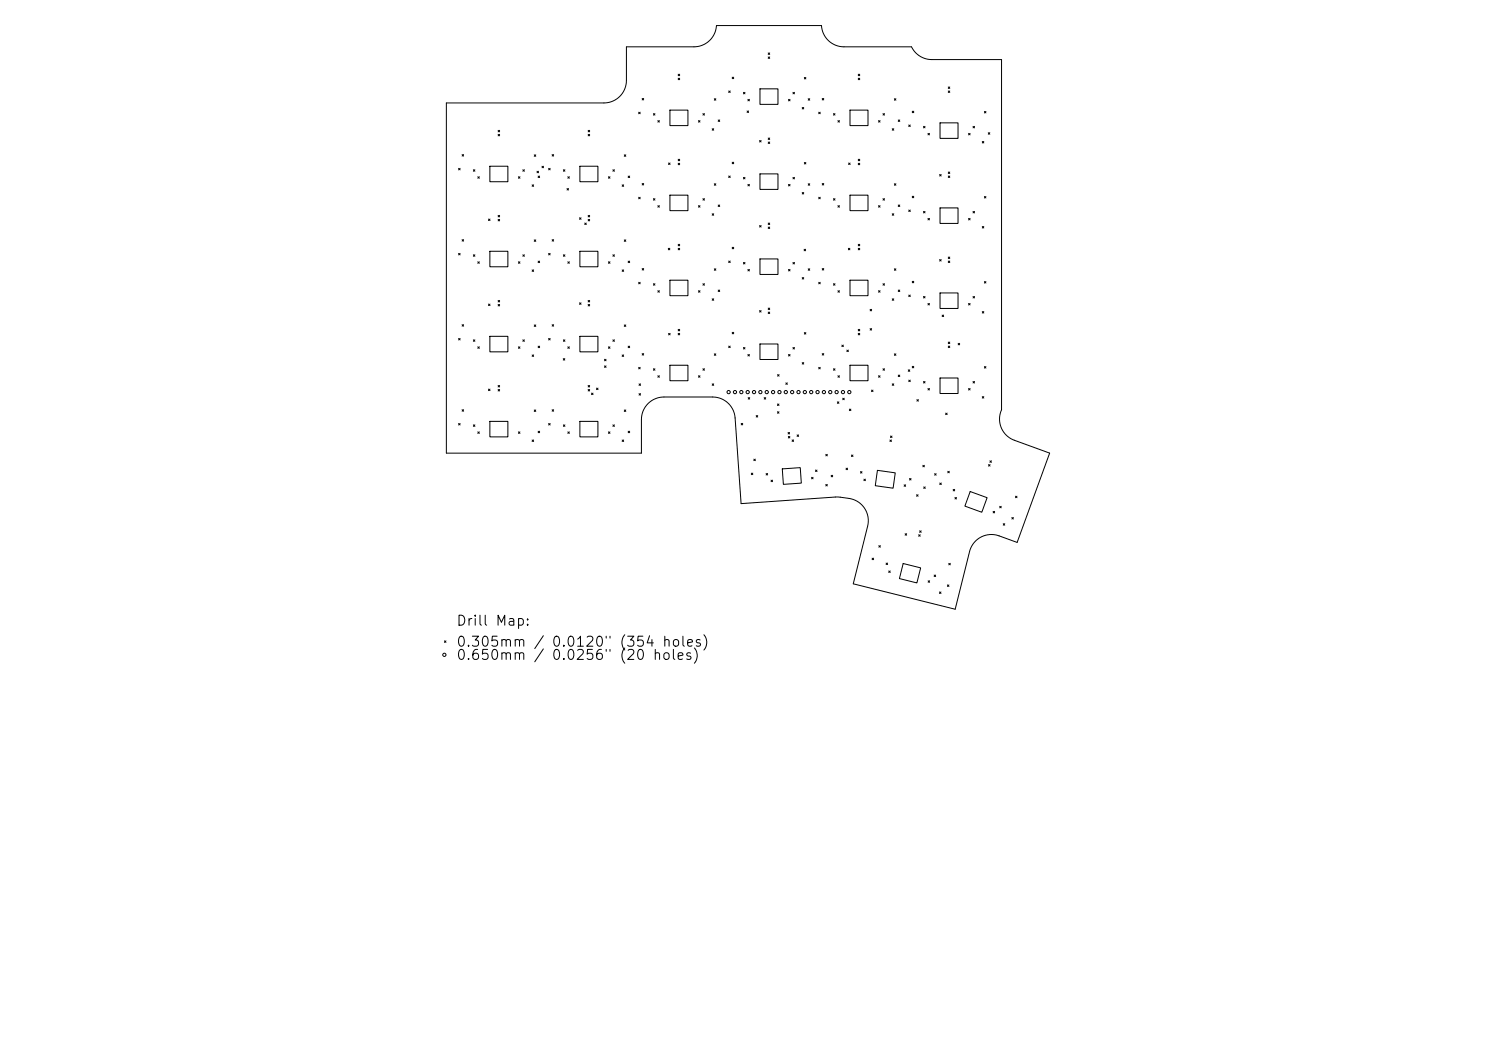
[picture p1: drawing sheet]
<svg xmlns="http://www.w3.org/2000/svg" width="297mm" height="210mm" viewBox="0 0 297 210" stroke-linecap="round" stroke-linejoin="round" font-family="sans-serif">
<defs><g id="words">
<g font-size="2">
<text x="90.5" y="124.7">Drill Map:</text>
<text x="90.5" y="128.9">0.305mm / 0.0120&quot; (354 holes)</text>
<text x="90.5" y="131.5">0.650mm</text>
<text x="109.4" y="131.5">0.0256&quot; (20</text>
</g>
</g></defs>
<g fill="none" stroke="#000" stroke-width=".2">
<path d="M127.5 19.5l.3 .3M127.8 19.5l-.3 .3M134.6 14.7l.3 .3M134.6 15.5l.3 .3M134.9 14.7l-.3 .3M134.9 15.5l-.3 .3M141.8 19.6l.3 .3M142.1 19.6l-.3 .3M144.7 18.1l.3 .3M145 18.1l-.3 .3M145.4 15.3l.3 .3M145.7 15.3l-.3 .3"/>
<path d="M147.6 18.3l.3 .3M147.9 18.3l-.3 .3M148.5 19.7l.3 .3M148.8 19.7l-.3 .3M150.9 17.6h3.6v3.1h-3.6zM152.5 10.5l.3 .3M152.5 11.3l.3 .3M152.8 10.5l-.3 .3M152.8 11.3l-.3 .3M156.5 19.7l.3 .3M156.8 19.7l-.3 .3M157.4 18.3l.3 .3"/>
<path d="M157.7 18.3l-.3 .3M159.7 15.4l.3 .3M160 15.4l-.3 .3M160.5 19.6l.3 .3M160.8 19.6l-.3 .3M163.2 19.5l.3 .3M163.5 19.5l-.3 .3M170.4 14.7l.3 .3M170.4 15.5l.3 .3M170.7 14.7l-.3 .3M170.7 15.5l-.3 .3M177.6 19.6l.3 .3"/>
<path d="M177.9 19.6l-.3 .3M188.3 17.3l.3 .3M188.3 18.1l.3 .3M188.6 17.3l-.3 .3M188.6 18.1l-.3 .3M91 33.4l.3 .3M91.3 33.4l-.3 .3M91.7 30.7l.3 .3M92 30.7l-.3 .3M94 33.7l.3 .3M94.3 33.7l-.3 .3M94.9 35.1l.3 .3"/>
<path d="M95.2 35.1l-.3 .3M97.3 33h3.5v3.1h-3.5zM98.9 25.9l.3 .3M98.9 26.7l.3 .3M99.2 25.9l-.3 .3M99.2 26.7l-.3 .3M102.9 35.1l.3 .3M103.2 35.1l-.3 .3M103.8 33.7l.3 .3M104.1 33.7l-.3 .3M105.6 36.7l.3 .3M105.9 36.7l-.3 .3"/>
<path d="M106.1 30.7l.3 .3M106.4 30.7l-.3 .3M106.6 34l.3 .3M106.8 35l.3 .3M106.9 34l-.3 .3M107.1 35l-.3 .3M107.6 33l.3 .3M107.9 33l-.3 .3M108.9 33.4l.3 .3M109.2 33.4l-.3 .3M109.6 30.7l.3 .3M109.9 30.7l-.3 .3"/>
<path d="M111.8 33.7l.4 .3M112.2 33.7l-.4 .3M112.6 37.4l.3 .3M112.7 35.1l.3 .3M112.9 37.4l-.3 .3M113 35.1l-.3 .3M115.1 33h3.6v3.1h-3.6zM116.8 25.9l.3 .3M116.8 26.7l.3 .3M117.1 25.9l-.3 .3M117.1 26.7l-.3 .3M120.8 35.1l.3 .3"/>
<path d="M121.1 35.1l-.3 .3M121.7 33.7l.3 .3M122 33.7l-.3 .3M123.5 36.7l.3 .3M123.8 36.7l-.3 .3M123.9 30.7l.3 .3M124.2 30.7l-.3 .3M124.7 35l.3 .3M125 35l-.3 .3M126.8 22.3l.3 .3M126.8 39.2l.3 .3M127.1 22.3l-.3 .3"/>
<path d="M127.1 39.2l-.3 .3M127.5 36.4l.3 .3M127.8 36.4l-.3 .3M129.7 22.5l.3 .4M129.7 39.4l.3 .3M130 22.5l-.3 .4M130 39.4l-.3 .3M130.6 23.9l.3 .3M130.9 23.9l-.3 .3M132.7 32.4l.3 .3M133 38.7h3.6v3.1h-3.6zM133 21.9h3.6v3h-3.6z"/>
<path d="M133 32.4l-.3 .3M134.6 31.6l.3 .3M134.6 32.4l.3 .3M134.9 31.6l-.3 .3M134.9 32.4l-.3 .3M138.7 23.9l.3 .3M139 23.9l-.3 .3M139.6 22.5l.3 .4M139.6 39.4l.3 .3M139.9 22.5l-.3 .4M139.9 39.4l-.3 .3M141.4 25.5l.3 .4"/>
<path d="M141.7 25.5l-.3 .4M141.8 36.5l.3 .3M142.1 36.5l-.3 .3M142.6 23.8l.3 .3M142.9 23.8l-.3 .3M144.7 34.9l.3 .3M145 34.9l-.3 .3M145.4 32.2l.3 .3M145.7 32.2l-.3 .3M147.6 35.2l.3 .3M147.9 35.2l-.3 .3M148.3 22l.3 .3"/>
<path d="M148.5 36.6l.3 .3M148.6 22l-.3 .3M148.8 36.6l-.3 .3M150.8 27.9l.3 .3M150.9 34.5h3.6v3.1h-3.6zM151.1 27.9l-.3 .3M152.5 27.4l.3 .3M152.5 28.2l.3 .3M152.8 27.4l-.3 .3M152.8 28.2l-.3 .3M156.5 36.6l.3 .3M156.8 36.6l-.3 .3"/>
<path d="M157.4 35.2l.3 .3M157.7 35.2l-.3 .3M159.3 21.3l.3 .3M159.3 38.2l.3 .3M159.6 21.3l-.3 .3M159.6 38.2l-.3 .3M159.7 32.3l.3 .3M160 32.3l-.3 .3M160.5 36.5l.3 .3M160.8 36.5l-.3 .3M162.5 22.3l.3 .3M162.5 39.2l.3 .3"/>
<path d="M162.8 22.3l-.3 .3M162.8 39.2l-.3 .3M163.2 36.4l.3 .3M163.5 36.4l-.3 .3M165.5 22.5l.3 .4M165.5 39.4l.3 .3M165.8 22.5l-.3 .4M165.8 39.4l-.3 .3M166.4 23.9l.3 .3M166.7 23.9l-.3 .3M168.5 32.4l.3 .3M168.8 38.7h3.5v3.1h-3.5z"/>
<path d="M168.8 21.9h3.5v3h-3.5zM168.8 32.4l-.3 .3M170.4 32.4l.3 .3M170.4 31.6l.3 .3M170.7 31.6l-.3 .3M170.7 32.4l-.3 .3M174.4 23.9l.3 .3M174.7 23.9l-.3 .3M175.3 22.5l.3 .4M175.3 39.4l.3 .3M175.6 22.5l-.3 .4M175.6 39.4l-.3 .3"/>
<path d="M177.1 25.5l.3 .4M177.4 25.5l-.3 .4M177.6 36.5l.3 .3M177.9 36.5l-.3 .3M178.3 23.8l.3 .3M178.6 23.8l-.3 .3M180.4 24.8l.3 .3M180.7 24.8l-.3 .3M181.1 22.1l.3 .3M181.1 39l.3 .3M181.4 22.1l-.3 .3M181.4 39l-.3 .3"/>
<path d="M183.3 25.1l.3 .3M183.6 25.1l-.3 .3M184.2 26.5l.3 .3M184.5 26.5l-.3 .3M186.5 34.6l.3 .3M186.6 24.4h3.6v3.1h-3.6zM186.8 34.6l-.3 .3M188.3 34.1l.3 .3M188.3 34.9l.3 .3M188.6 34.1l-.3 .3M188.6 34.9l-.3 .3M192.3 26.5l.3 .3"/>
<path d="M192.6 26.5l-.3 .3M193.2 25.1l.3 .3M193.5 25.1l-.3 .3M195 28.1l.3 .3M195.3 28.1l-.3 .3M195.4 22.1l.3 .3M195.4 39l.3 .3M195.7 22.1l-.3 .3M195.7 39l-.3 .3M196.2 26.3l.3 .3M196.5 26.3l-.3 .3M91 50.3l.3 .3"/>
<path d="M91.3 50.3l-.3 .3M91.7 47.6l.3 .3M92 47.6l-.3 .3M94 50.6l.3 .3M94.3 50.6l-.3 .3M94.9 52l.3 .3M95.2 52l-.3 .3M97 43.5l.3 .3M97.3 49.9h3.5v3.1h-3.5zM97.3 43.5l-.3 .3M98.9 42.8l.3 .3M98.9 43.5l.3 .3"/>
<path d="M98.9 59.6l.3 .3M99.2 42.8l-.3 .3M99.2 43.5l-.3 .3M99.2 59.6l-.3 .3M102.9 52l.3 .3M103.2 52l-.3 .3M103.8 50.6l.3 .3M104.1 50.6l-.3 .3M105.6 53.6l.3 .3M105.9 53.6l-.3 .3M106.1 47.6l.3 .3M106.4 47.6l-.3 .3"/>
<path d="M106.8 51.8l.3 .3M107.1 51.8l-.3 .3M108.9 50.3l.3 .3M109.2 50.3l-.3 .3M109.6 47.6l.3 .3M109.9 47.6l-.3 .3M111.8 50.6l.4 .3M112.2 50.6l-.4 .3M112.7 52l.3 .3M113 52l-.3 .3M115.1 43.2l.3 .3M115.1 49.9h3.6v3.1h-3.6z"/>
<path d="M115.4 43.2l-.3 .3M116.1 44.3l.3 .3M116.4 44.3l-.3 .3M116.8 42.8l.3 .3M116.8 43.5l.3 .3M116.8 59.6l.3 .3M117.1 42.8l-.3 .3M117.1 43.5l-.3 .3M117.1 59.6l-.3 .3M120.8 52l.3 .3M121.1 52l-.3 .3M121.7 50.6l.3 .3"/>
<path d="M122 50.6l-.3 .3M123.5 53.6l.3 .3M123.8 53.6l-.3 .3M123.9 47.6l.3 .3M124.2 47.6l-.3 .3M124.7 51.8l.3 .3M125 51.8l-.3 .3M126.8 56l.3 .3M127.1 56l-.3 .3M127.5 53.3l.3 .3M127.8 53.3l-.3 .3M129.7 56.3l.3 .3"/>
<path d="M130 56.3l-.3 .3M130.6 40.8l.3 .3M130.6 57.7l.3 .3M130.9 40.8l-.3 .3M130.9 57.7l-.3 .3M132.7 49.3l.3 .3M133 49.3l-.3 .3M133 55.6h3.6v3.1h-3.6zM134.6 48.5l.3 .3M134.6 49.3l.3 .3M134.9 48.5l-.3 .3M134.9 49.3l-.3 .3"/>
<path d="M138.7 40.8l.3 .3M138.7 57.7l.3 .3M139 40.8l-.3 .3M139 57.7l-.3 .3M139.6 56.3l.3 .3M139.9 56.3l-.3 .3M141.4 42.4l.3 .3M141.4 59.3l.3 .3M141.7 42.4l-.3 .3M141.7 59.3l-.3 .3M141.8 53.4l.3 .3M142.1 53.4l-.3 .3"/>
<path d="M142.6 40.7l.3 .3M142.6 57.6l.3 .3M142.9 40.7l-.3 .3M142.9 57.6l-.3 .3M144.7 51.8l.3 .3M145 51.8l-.3 .3M145.4 49.1l.3 .3M145.7 49.1l-.3 .3M147.6 52.1l.3 .3M147.9 52.1l-.3 .3M148.5 53.5l.3 .3M148.8 53.5l-.3 .3"/>
<path d="M150.8 44.8l.3 .3M150.9 51.4h3.6v3.1h-3.6zM151.1 44.8l-.3 .3M152.5 44.3l.3 .3M152.5 45.1l.3 .3M152.8 44.3l-.3 .3M152.8 45.1l-.3 .3M156.5 53.5l.3 .3M156.8 53.5l-.3 .3M157.4 52.1l.3 .3M157.7 52.1l-.3 .3M159.3 55.1l.3 .3"/>
<path d="M159.6 55.1l-.3 .3M159.6 49.5l.3 .3M159.9 49.5l-.3 .3M160.5 53.4l.3 .3M160.8 53.4l-.3 .3M162.5 56l.3 .3M162.8 56l-.3 .3M163.2 53.3l.3 .3M163.5 53.3l-.3 .3M165.5 56.3l.3 .3M165.8 56.3l-.3 .3M166.4 40.8l.3 .3"/>
<path d="M166.4 57.7l.3 .3M166.7 40.8l-.3 .3M166.7 57.7l-.3 .3M168.4 49.3l.3 .3M168.7 49.3l-.3 .3M168.8 55.6h3.5v3.1h-3.5zM170.4 49.3l.3 .3M170.4 48.5l.3 .3M170.7 48.5l-.3 .3M170.7 49.3l-.3 .3M174.4 40.8l.3 .3M174.4 57.7l.3 .3"/>
<path d="M174.7 40.8l-.3 .3M174.7 57.7l-.3 .3M175.3 56.3l.3 .3M175.6 56.3l-.3 .3M177.1 42.4l.3 .3M177.1 59.3l.3 .3M177.4 42.4l-.3 .3M177.4 59.3l-.3 .3M177.6 53.4l.3 .3M177.9 53.4l-.3 .3M178.3 40.7l.3 .3M178.3 57.6l.3 .3"/>
<path d="M178.6 40.7l-.3 .3M178.6 57.6l-.3 .3M180.4 41.7l.3 .3M180.4 58.6l.3 .3M180.7 41.7l-.3 .3M180.7 58.6l-.3 .3M181.1 55.8l.3 .3M181.4 55.8l-.3 .3M183.3 42l.3 .3M183.3 58.8l.3 .3M183.6 42l-.3 .3M183.6 58.8l-.3 .3"/>
<path d="M184.2 43.4l.3 .3M184.5 43.4l-.3 .3M186.5 51.5l.3 .3M186.6 58.2h3.6v3h-3.6zM186.6 41.3h3.6v3h-3.6zM186.8 51.5l-.3 .3M188.3 51l.3 .3M188.3 51.8l.3 .3M188.6 51l-.3 .3M188.6 51.8l-.3 .3M192.3 43.4l.3 .3M192.6 43.4l-.3 .3"/>
<path d="M193.2 42l.3 .3M193.2 58.8l.3 .3M193.5 42l-.3 .3M193.5 58.8l-.3 .3M195 45l.3 .3M195.3 45l-.3 .3M195.4 55.9l.3 .3M195.7 55.9l-.3 .3M91 67.2l.3 .3M91.3 67.2l-.3 .3M91.7 64.4l.3 .3M92 64.4l-.3 .3"/>
<path d="M94 67.5l.3 .3M94.3 67.5l-.3 .3M94.9 68.8l.3 .3M95.2 68.8l-.3 .3M97 60.4l.3 .3M97 77.2l.3 .3M97.3 66.8h3.5v3h-3.5zM97.3 60.4l-.3 .3M97.3 77.2l-.3 .3M98.9 60.4l.3 .3M98.9 76.5l.3 .3M98.9 77.3l.3 .3"/>
<path d="M99.2 60.4l-.3 .3M99.2 76.5l-.3 .3M99.2 77.3l-.3 .3M102.9 68.8l.3 .3M103.2 68.8l-.3 .3M103.8 67.5l.3 .3M104.1 67.5l-.3 .3M105.6 70.5l.3 .3M105.9 70.5l-.3 .3M106.1 64.5l.3 .3M106.4 64.5l-.3 .3M106.8 68.7l.3 .3"/>
<path d="M107.1 68.7l-.3 .3M108.9 67.2l.3 .3M109.2 67.2l-.3 .3M109.6 64.4l.3 .3M109.9 64.4l-.3 .3M111.8 71.2l.3 .3M111.8 67.5l.4 .3M112.1 71.2l-.3 .3M112.2 67.5l-.4 .3M112.7 68.8l.3 .3M113 68.8l-.3 .3M115.1 60.1l.3 .3"/>
<path d="M115.1 66.8h3.6v3h-3.6zM115.4 60.1l-.3 .3M116.8 60.4l.3 .3M116.8 76.5l.3 .3M116.8 77.3l.3 .3M117.1 60.4l-.3 .3M117.1 76.5l-.3 .3M117.1 77.3l-.3 .3M117.4 78l.3 .3M117.7 78l-.3 .3M118.4 77l.3 .3M118.7 77l-.3 .3"/>
<path d="M120 71.3l.3 .3M120 72.6l.3 .3M120.3 71.3l-.3 .3M120.3 72.6l-.3 .3M120.8 68.8l.3 .3M121.1 68.8l-.3 .3M121.7 67.5l.3 .3M122 67.5l-.3 .3M123.5 70.5l.3 .3M123.8 70.5l-.3 .3M123.9 64.5l.3 .3M124.2 64.5l-.3 .3"/>
<path d="M124.7 68.7l.3 .3M125 68.7l-.3 .3M126.8 72.9l.3 .3M126.9 78.1l.3 .3M126.9 76.2l.3 .3M127.1 72.9l-.3 .3M127.2 76.2l-.3 .3M127.2 78.1l-.3 .3M127.5 70.2l.3 .3M127.8 70.2l-.3 .3M129.7 73.2l.3 .3M130 73.2l-.3 .3"/>
<path d="M130.6 74.6l.3 .3M130.9 74.6l-.3 .3M132.7 66.2l.3 .3M133 72.5h3.6v3.1h-3.6zM133 66.2l-.3 .3M134.6 65.4l.3 .3M134.6 66.2l.3 .3M134.9 65.4l-.3 .3M134.9 66.2l-.3 .3M138.7 74.6l.3 .3M139 74.6l-.3 .3M139.6 73.2l.3 .3"/>
<path d="M139.9 73.2l-.3 .3M141.4 76.2l.3 .3M141.7 76.2l-.3 .3M141.8 70.2l.3 .3M142.1 70.2l-.3 .3M144.7 68.7l.3 .3M145 68.7l-.3 .3M145.4 66l.3 .3M145.7 66l-.3 .3M147.6 69l.3 .3M147.9 69l-.3 .3M148.5 70.4l.3 .3"/>
<path d="M148.5 78.9l.3 .3M148.8 70.4l-.3 .3M148.8 78.9l-.3 .3M150.8 61.6l.3 .4M150.9 68.3h3.6v3.1h-3.6zM151.1 61.6l-.3 .4M151.7 78.9l.3 .3M152 78.9l-.3 .3M152.5 61.2l.3 .3M152.5 61.9l.3 .3M152.8 61.2l-.3 .3M152.8 61.9l-.3 .3"/>
<path d="M154.4 74.4l.3 .3M154.7 74.4l-.3 .3M156 76l.3 .3M156.3 76l-.3 .3M156.5 70.4l.3 .3M156.8 70.4l-.3 .3M157.4 69l.3 .3M157.7 69l-.3 .3M159.3 72l.3 .3M159.6 72l-.3 .3M159.7 66l.3 .3M160 66l-.3 .3"/>
<path d="M162.5 72.9l.3 .3M162.8 72.9l-.3 .3M163.2 70.2l.3 .3M163.5 70.2l-.3 .3M165.5 73.2l.3 .3M165.8 73.2l-.3 .3M166.2 79.8l.3 .3M166.4 74.6l.3 .3M166.5 79.8l-.3 .3M166.7 74.6l-.3 .3M167.1 68.5l.3 .3M167.3 79l.3 .3"/>
<path d="M167.4 68.5l-.3 .3M167.6 79l-.3 .3M168.1 69.5l.3 .3M168.4 69.5l-.3 .3M168.8 72.5h3.5v3.1h-3.5zM170.4 66.2l.3 .3M170.4 65.4l.3 .3M170.7 65.4l-.3 .3M170.7 66.2l-.3 .3M172.7 65.2l.3 .3M172.7 61.4l.3 .3M173 77.4l.3 .3"/>
<path d="M173 61.4l-.3 .3M173 65.2l-.3 .3M173.3 77.4l-.3 .3M174.4 74.6l.3 .3M174.7 74.6l-.3 .3M175.3 73.2l.3 .3M175.6 73.2l-.3 .3M177.1 76.2l.3 .3M177.4 76.2l-.3 .3M177.6 70.2l.3 .3M177.9 70.2l-.3 .3M178.3 74.5l.3 .3"/>
<path d="M178.6 74.5l-.3 .3M180.3 73.4l.3 .3M180.4 75.5l.3 .3M180.6 73.4l-.3 .3M180.7 75.5l-.3 .3M181.1 72.7l.3 .3M181.4 72.7l-.3 .3M182 79.3l.3 .3M182.3 79.3l-.3 .3M183.3 75.7l.3 .3M183.6 75.7l-.3 .3M184.2 60.2l.3 .3"/>
<path d="M184.2 77.1l.3 .3M184.5 77.1l-.3 .3M184.5 60.2l-.3 .3M186.6 75h3.6v3.1h-3.6zM187 62.5l.3 .3M187.3 62.5l-.3 .3M188.3 67.9l.3 .3M188.3 68.7l.3 .3M188.6 67.9l-.3 .3M188.6 68.7l-.3 .3M190.2 68.2l.3 .3M190.5 68.2l-.3 .3"/>
<path d="M192.3 60.2l.3 .3M192.3 77.1l.3 .3M192.6 60.2l-.3 .3M192.6 77.1l-.3 .3M193.2 75.7l.3 .3M193.5 75.7l-.3 .3M195 61.8l.3 .3M195 78.7l.3 .3M195.3 61.8l-.3 .3M195.3 78.7l-.3 .3M195.4 72.8l.3 .3M195.7 72.8l-.3 .3"/>
<path d="M91 84.1l.3 .3M91.3 84.1l-.3 .3M91.7 81.3l.3 .3M92 81.3l-.3 .3M94 84.3l.3 .3M94.3 84.3l-.3 .3M94.9 85.7l.3 .3M95.2 85.7l-.3 .3M97.3 83.6h3.5v3.1h-3.5zM102.9 85.7l.3 .3M103.2 85.7l-.3 .3M105.6 87.3l.3 .3"/>
<path d="M105.9 87.3l-.3 .3M106.1 81.4l.3 .3M106.4 81.4l-.3 .3M106.8 85.6l.3 .3M107.1 85.6l-.3 .3M108.9 84.1l.3 .3M109.2 84.1l-.3 .3M109.6 81.3l.3 .3M109.9 81.3l-.3 .3M111.8 84.3l.4 .3M112.2 84.3l-.4 .3M112.7 85.7l.3 .3"/>
<path d="M113 85.7l-.3 .3M115.1 83.6h3.6v3.1h-3.6zM120.8 85.7l.3 .3M121.1 85.7l-.3 .3M121.7 84.3l.3 .3M122 84.3l-.3 .3M123.5 87.3l.3 .3M123.8 87.3l-.3 .3M123.9 81.4l.3 .3M124.2 81.4l-.3 .3M124.7 85.6l.3 .3M125 85.6l-.3 .3"/>
<path d="M145.9 83a4.5 4.5 0 0 0-4.4-4.2h-9.7a4.5 4.5 0 0 0-4.5 4.5v6.6h-38.7v-69.5h31.3a4.5 4.5 0 0 0 4.5-4.4v-6.7h13.4a4.5 4.5 0 0 0 4.4-4.2h20.9a4.5 4.5 0 0 0 4.5 4.2h13.4a4.5 4.5 0 0 0 4 2.5h13.8v69.5a4.5 4.5 0 0 0 2.6 6.1l7 2.5-6.5 17.8-3.5-1.3a4.5 4.5 0 0 0-5.9 3.1l-2.9 11.4-20.2-5 2.9-11.5a4.5 4.5 0 0 0-3.8-5.5l-2.5-.3-18.9 1.4-1.2-17M147.2 84l.3 .3M147.5 84l-.3 .3M149.2 93.9l.3 .3M149.5 93.9l-.3 .3M149.7 91.1l.3 .3M150 91.1l-.3 .3M150.1 82.5l.3 .3M150.4 82.5l-.3 .3M152.1 94l.3 .3M152.4 94l-.3 .3M153.1 95.3l.3 .3"/>
<path d="M153.4 95.3l-.3 .3M154.3 80.2l.4 .3M154.3 81.7l.4 .3M154.7 80.2l-.4 .3M154.7 81.7l-.4 .3M155.3 93.1l3.6-.3 .2 3.1-3.6 .2zM156.5 85.8l.3 .3M156.5 86.6l.3 .3M156.8 85.8l-.3 .3M156.8 86.6l-.3 .3M157.3 87.3l.3 .3M157.6 87.3l-.3 .3"/>
<path d="M158.2 86.3l.3 .3M158.5 86.3l-.3 .3M161.1 94.7l.3 .3M161.4 94.7l-.3 .3M161.9 93.3l.3 .3M162.2 93.3l-.3 .3M163.9 96.2l.3 .3M164 90.2l.3 .3M164.2 96.2l-.3 .3M164.3 90.2l-.3 .3M165 94.3l.3 .3M165.3 94.3l-.3 .3"/>
<path d="M168 92.9l.3 .3M168.3 92.9l-.3 .3M168.6 81.2l.3 .3M168.9 81.2l-.3 .3M169 90.3l.3 .3M169.3 90.3l-.3 .3M170.8 93.6l.3 .3M171.1 93.6l-.3 .3M171.5 95.1l.3 .3M171.8 95.1l-.3 .3M174.2 93.4l3.5 .5-.4 3-3.5-.5zM176.7 87.3l.3 .3"/>
<path d="M176.8 86.5l.3 .4M177 87.3l-.3 .3M177.1 86.5l-.3 .4M179.5 96.2l.3 .3M179.8 96.2l-.3 .3M180.6 95l.3 .3M180.9 95l-.3 .3M182 98.2l.3 .3M182.3 98.2l-.3 .3M183.2 92.4l.3 .3M183.4 96.6l.3 .4M183.5 92.4l-.3 .3"/>
<path d="M183.7 96.6l-.3 .4M185.6 94l.3 .3M185.9 94l-.3 .3M186.6 95.9l.3 .3M186.9 95.9l-.3 .3M187.7 82l.3 .3M188 82l-.3 .3M188.2 93.5l.3 .3M188.5 93.5l-.3 .3M189.2 97.1l.3 .3M189.5 97.1l-.3 .3M189.6 98.7l.3 .3"/>
<path d="M189.9 98.7l-.3 .3M192.6 97.6l3.4 1.2-1.1 2.9-3.3-1.2zM196.3 92.2l.3 .3M196.5 91.5l.3 .3M196.6 92.2l-.3 .3M196.8 91.5l-.3 .3M201.6 98.5l.3 .3M201.9 98.5l-.3 .3M173.1 110.8l.3 .3M173.4 110.8l-.3 .3M174.5 108.3l.3 .3M174.8 108.3l-.3 .3"/>
<path d="M175.9 111.8l.3 .3M176.2 111.8l-.3 .3M176.4 113.3l.3 .3M176.7 113.3l-.3 .3M179.3 111.9l3.5 .8-.8 3-3.4-.9zM179.7 105.9l.3 .3M180 105.9l-.3 .3M182.4 106.1l.3 .3M182.6 105.4l.3 .3M182.7 106.1l-.3 .3M182.9 105.4l-.3 .3M184.3 115.3l.3 .3"/>
<path d="M184.6 115.3l-.3 .3M185.5 114.1l.3 .3M185.8 114.1l-.3 .3M186.5 117.5l.3 .3M186.8 117.5l-.3 .3M188.1 116.1l.3 .3M188.4 111.8l.3 .3M188.4 116.1l-.3 .3M188.7 111.8l-.3 .3M197.2 101.5l.3 .3M197.5 101.5l-.3 .3M198.5 100.5l.3 .3"/>
<path d="M198.8 100.5l-.3 .3M199.2 103.9l.3 .3M199.5 103.9l-.3 .3M200.9 102.7l.3 .3M201.2 102.7l-.3 .3M88.2 127.2l.3 .3M88.5 127.2l-.3 .3"/>
<circle cx="144.7" cy="77.8" r=".32"/>
<circle cx="145.9" cy="77.8" r=".32"/>
<circle cx="147.2" cy="77.8" r=".32"/>
<circle cx="148.4" cy="77.8" r=".32"/>
<circle cx="149.7" cy="77.8" r=".32"/>
<circle cx="151" cy="77.8" r=".32"/>
<circle cx="152.2" cy="77.8" r=".32"/>
<circle cx="153.5" cy="77.8" r=".32"/>
<circle cx="154.7" cy="77.8" r=".32"/>
<circle cx="156" cy="77.8" r=".32"/>
<circle cx="157.3" cy="77.8" r=".32"/>
<circle cx="158.5" cy="77.8" r=".32"/>
<circle cx="159.8" cy="77.8" r=".32"/>
<circle cx="161" cy="77.8" r=".32"/>
<circle cx="162.3" cy="77.8" r=".32"/>
<circle cx="163.6" cy="77.8" r=".32"/>
<circle cx="164.8" cy="77.8" r=".32"/>
<circle cx="166.1" cy="77.8" r=".32"/>
<circle cx="167.4" cy="77.8" r=".32"/>
<circle cx="168.6" cy="77.8" r=".32"/>
<circle cx="88.2" cy="130" r=".32"/>
</g>
<use href="#words"/>
</svg>
